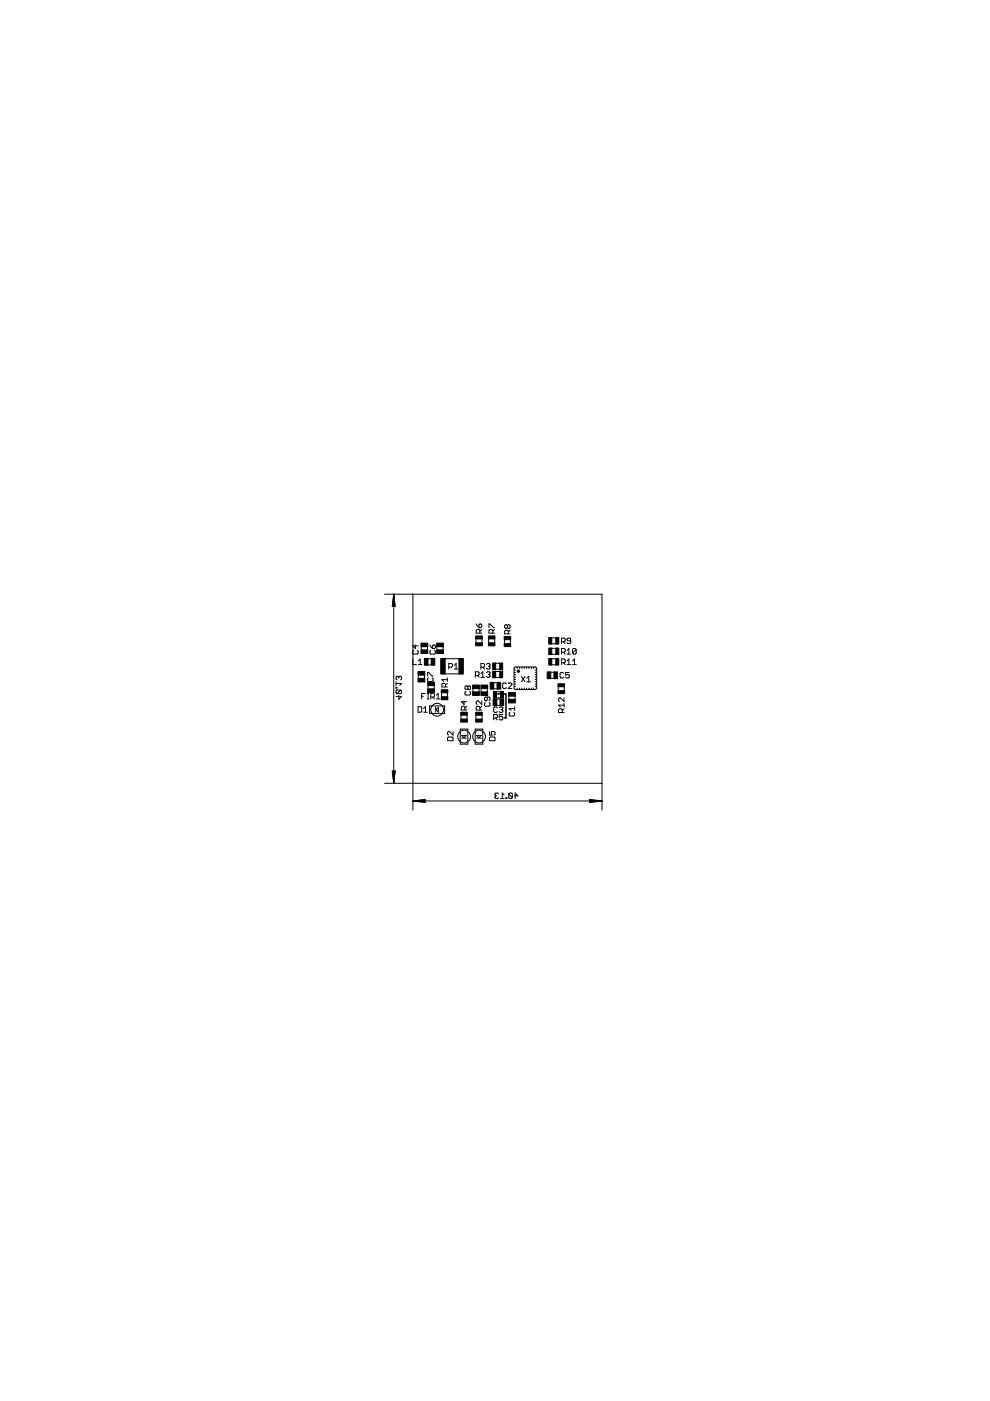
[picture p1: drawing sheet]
<svg xmlns="http://www.w3.org/2000/svg" width="210mm" height="297mm" viewBox="0 0 210 297" stroke-linecap="round" stroke-linejoin="round" font-family="sans-serif">
<g fill="none" stroke="#000" stroke-width=".21">
<path d="M81.5 126h46.1v45.8M83.5 126v40.1M83.5 126l.3 2.6h-.6zM83.5 126l.1 2.6M83.5 126l-.1 2.6M83.5 126l.2 2.6M83.5 126l-.3 2.6M87.5 139.7v1.2h.8M87.5 126v45.8M87.7 137.9l-.2 .2v.4l.2 .2h.8l.2-.2v-.4l-.2-.2M88.1 136.7v.8l-.6-.6h1.2M89.3 137.1v.7"/>
<path d="M90.6 137.1v.7M90.7 139.7h.7M91.1 136.7l.6 .8M91.3 137.9l-.2 .2v.4l.2 .2h.8l.2-.2v-.4l-.2-.2M91.7 136.9l.4-.2 .2 .2v.4l-.2 .2h-.4zM92.6 137.1v.7M94 137.1v.7M94.4 139.7h2.9M100.9 135.5v.8M101 132.3l.6 .8M101.6 132.5l.3-.2 .3 .2v.4l-.3 .2h-.3zM101.7 134.2v-.6l-.1-.1h-.4l-.2 .1v.6h1.2"/>
<path d="M102.2 133.5l-.5 .3M102.2 135.5v.8M103.6 135.5v.8M103.7 133.1v-.8h.2l.7 .8h.2M104.5 134.2v-.6l-.3-.1h-.3l-.2 .1v.6h1.1M104.8 133.5l-.3 .3M104.9 135.5v.8M107 135.6v.8M107.6 132.7l-.2-.3-.4 .3v.3l.2 .2 .4-.2M107.6 132.7l.2-.3 .4 .3v.3l-.2 .2-.4-.2M107.6 132.7v.3M107.8 134.4v-.6l-.2-.2h-.4l-.2 .2v.6h1.2"/>
<path d="M108.2 133.6l-.4 .4M108.2 135.6v.8M117 139.7h.8M117 135.2h.8M117 136.5h.8M117 137.5h.8M117 138.7h.8M119.1 136.1h.5l.2-.2v-.4l-.2-.2h-.5v1.2M119.1 138.3h.5l.2-.2v-.4l-.2-.2h-.5v1.2M119.4 136.1l.4 .4M119.4 138.3l.4 .4M120.2 137.9l.4-.4v1.2"/>
<path d="M120.2 138.7h.8M121 135.9h-.6l-.2-.2 .2-.4h.4l.2 .2v.8l-.2 .2h-.4l-.2-.2M122.2 137.7l-.2-.2h-.4l-.2 .2v.8M122.2 137.7v.8l-.2 .2h-.4l-.2-.2M122.2 137.7l-.8 .8M84 144.5v.8M84 145.7h.2v.2h-.2zM84 144.9h1.1l-.3 .4M84.6 147.5v.8l.5-.6h-1.1M84.6 143.6v.2M84.6 143.6l.2-.2 .3 .2v.4l-.2 .1M84.6 143.6l-.2-.2-.4 .2v.4l.2 .1"/>
<path d="M84.9 146.3l.2 .2v.4l-.2 .2h-.7M84.9 146.3h-.7l-.2 .2v.4l.2 .2M84.9 146.3l-.7 .8M88.6 149.8h.6l.2 .2v.8l-.2 .2h-.6zM88.7 143.1v.8M88.7 140.9h.8M88.7 140.1l.4-.4v1.2M89.4 147.6h.4M89.8 151h.8M89.8 150.2l.4-.4v1.2M90 143.1v.8M90.2 147h-.8v1.2"/>
<path d="M90.6 148.2h.4M90.6 147h.4M90.7 143.3v-.7h.1l.8 .7h.2M90.7 141h.8M90.7 145.4v.7M90.8 147v1.2M90.8 143.7l-.1 .2v.4l.1 .2h.8l.2-.2v-.4l-.2-.2M91.1 149.7h3.2v1.6h-3.2zM91.3 147.8h.6l.2-.2v-.4l-.2-.2h-.6v1.2M91.7 147.8l.4 .4M92.1 145.3v.8M92.4 150v1"/>
<path d="M92.4 150.5l.5-.5v1zM92.5 147.4l.4-.4v1.2M92.5 148.2h.8M93.6 146.9v.8M94.4 142.9h2.9M94.4 145.6v-.5l-.1-.2h-.4l-.2 .2v.5h1.1M94.8 144.9l-.4 .4M94.8 144.1h-1.1l.4 .4M94.8 143.7v.8M94.9 146.9v.8M94.9 156.4l.2-.1h.8l.2 .1v.6h-1.2zM95.1 141.5h.6l.2-.2v-.4l-.2-.2h-.6v1.2"/>
<path d="M96.1 155.1v.8l-.8-.8-.4 .2v.4l.2 .2M96.3 141.1l.4-.4v1.2M96.3 141.9h.8M97.6 154.6h1.6v3.2h-1.6zM97.7 151.6v.9M97.9 156.5h1M97.9 155.9h1l-.5 .5zM98.4 148.6v.8l-.6-.6h1.2M98.6 150.5v-.6l-.2-.1h-.4l-.2 .1v.6h1.2M98.8 146.6l-.2 .2v.4l.2 .2h.8l.2-.2v-.4l-.2-.2M99 149.8l-.4 .3M99 151.6v.9"/>
<path d="M99.2 145.6v.4M99.2 145.6l-.2-.2-.4 .2v.4l.2 .2 .4-.2M99.2 145.6l.2-.2 .4 .2v.4l-.2 .2-.4-.2M100.3 146v.7M100.8 154.6h1.6v3.2h-1.6zM100.8 143.2h.6l.2-.2v-.4l-.2-.2h-.6v1.2M100.9 151.6v.9M101 156.5h1M101 155.9h1l-.4 .5zM101.2 143.2l.4 .4M101.6 146v.7M101.7 150.5v-.6l-.1-.1h-.4l-.2 .1v.6h1.2"/>
<path d="M102 142.8l.4-.4v1.2M102 141.5h.6l.1-.2v-.4l-.1-.2h-.6v1.2M102 143.6h.7M102 146v.7M102.2 148.6v.8l-.8-.8-.4 .2v.4l.2 .2M102.2 149.8l-.5 .3M102.2 151.6v.9M102.4 141.5l.3 .4M102.9 148.9l-.2 .3v.3l.2 .2h.8l.2-.2v-.3l-.2-.3M103.1 140.9l.2-.2h.4l.2 .2-.2 .4M103.1 142.6l.2-.2h.4l.2 .2-.2 .4M103.3 147.8v.6l-.2 .2-.4-.2v-.4l.2-.2h.8l.2 .2v.4l-.2 .2"/>
<path d="M103.3 146v.7M103.5 141.3h.2M103.5 143h.2M103.7 141.3l.2 .2-.2 .4h-.4l-.2-.3M103.7 143l.2 .2-.2 .4h-.4l-.2-.2M103.8 156.4l.2-.1h.8l.1 .1v.6h-1.1zM103.8 155.1v.8h.6l-.2-.4 .2-.4h.4l.1 .2v.4l-.1 .2M104.7 146h.7M104.7 144.7h.7M104.7 152.3h.5l.3-.2v-.4l-.3-.2h-.5v1.1M105.1 152.3l.4 .3M105.1 140.6h.8"/>
<path d="M105.1 141.9h.8M105.1 142.4h.8M105.1 143.6h.8M105.3 147.9h.8M105.3 146.7h.8M105.3 149.5h.8M105.3 148.2h.7M105.5 150.1l-.3-.2h-.3l-.2 .2v.8l.2 .1h.3l.3-.1M105.8 150.1l.2-.2h.4l.2 .2-.2 .4M106.2 150.5h.2M106.4 150.5l.2 .2-.2 .3h-.4l-.2-.1M106.6 151.5h-.8v.6l.4-.3 .4 .3v.3l-.2 .2h-.4l-.2-.2"/>
<path d="M107.4 145l-.3-.2h-.3l-.2 .2v.8l.2 .2h.3l.3-.2M107.7 145l.2-.2h.4l.2 .2v.2l-.8 .8h.8M107.9 147.6v.7M108.1 151l-.2 .2v.4l.2 .2h.8l.2-.2v-.4l-.2-.2M109 141.6l.2-.2h4.3l.3 .2v4.3l-.3 .3h-4.3l-.2-.3zM109.1 149.9v.7M109.1 150.2h-1.2l.5 .4M109.2 147.6v.7M110.5 143.4l.8 1.2M111.3 143.4l-.8 1.2M111.7 143.8l.4-.4v1.2M111.7 144.6h.8"/>
<path d="M116.7 142.5h.8M116.8 143.8h.7M117 140.9h.8M118.4 145.6v.8M119.1 140.5h.5l.2-.2v-.4l-.2-.2h-.5v1.2M119.2 151.1v-.6l-.2-.2h-.4l-.2 .2v.6h1.2M119.4 140.5l.4 .4M119.5 142.8l-.2-.2h-.4l-.2 .2v.8l.2 .1h.4l.2-.1M119.6 148v.7l-.8-.7-.4 .1v.4l.2 .2M119.6 150.3l-.4 .4M119.6 149.5h-1.2l.4 .4M119.6 149.1v.8"/>
<path d="M119.6 145.6v.8M120.2 140.1l.4-.4v1.2M120.2 140.9h.8M120.7 142.6h-.8v.6l.4-.2 .4 .2v.4l-.2 .1h-.4l-.2-.1M121.4 140.1l.4-.4v1.2M121.4 140.9h.8M81.5 166.1h46.1M83.2 163.5h.6l-.3 2.6zM83.2 163.5l.3 2.6M83.4 163.5l.1 2.6M83.6 163.5l-.1 2.6M83.7 163.5l-.2 2.6"/>
<path d="M87.5 169.8h40.1M87.5 169.8l2.6-.3v.6zM87.5 169.8l2.6 .1M87.5 169.8l2.6 .3M90.1 169.7l-2.6 .1M90.1 169.6l-2.6 .2M105.1 168.7l-.2 .2 .2 .4h.4l.2-.2M105.1 168.7h.2M105.7 168.3l-.2-.2h-.4l-.2 .2 .2 .4M106.1 169.3h.8M106.9 168.6l-.4-.5v1.2M107.3 169.1h.2v.2h-.2z"/>
<path d="M107.9 168.3v.8l.2 .2h.3l.2-.2M107.9 168.3l.2-.2h.3l.2 .2v.8M107.9 168.3l.7 .8M109 168.7h.8l-.6-.6v1.2M125 169.5l2.6 .3-2.6 .3zM125 169.7l2.6 .1M125 169.6l2.6 .2M127.6 169.8l-2.6 .1M127.6 169.8l-2.6 .3"/>
<circle cx="92.7" cy="150.5" r="1.35"/>
<circle cx="98.4" cy="156.2" r="1.35"/>
<circle cx="101.6" cy="156.2" r="1.35"/>
</g>
<g fill="none" stroke="#000" stroke-width=".23">
<path d="M109.1 142h.2M109.1 142.6h.2M109.1 143h.2M109.1 143.6h.2M109.1 144.1h.2M109.1 144.5h.2M109.1 145.1h.2M109.1 145.5h.2M109.6 141.5v.2M109.6 145.9v.2M110.2 141.5v.2M110.2 145.9v.2"/>
<path d="M110.6 141.5v.2M110.6 145.9v.2M111.1 141.5v.2M111.1 145.9v.2M111.6 141.5v.2M111.6 145.9v.2M112.1 141.5v.2M112.1 145.9v.2M112.6 141.5v.2M112.6 145.9v.2M113.1 141.5v.2M113.1 145.9v.2"/>
<path d="M113.5 142h.2M113.5 142.6h.2M113.5 143h.2M113.5 143.6h.2M113.5 144.1h.2M113.5 144.5h.2M113.5 145.1h.2M113.5 145.5h.2"/>
</g>
<circle cx="109.9" cy="142.3" r=".25" fill="#000" stroke="#000" stroke-width=".21"/>
<g fill="#000" stroke="#000" stroke-width=".21">
<path d="M89.3 137.8h1.4v.8h-1.4zM89.3 136.4h1.4v.7h-1.4zM90 139.6h.7v1.4h-.7zM91.4 139.6h.8v1.4h-.8zM92.6 137.8h1.4v.8h-1.4zM92.6 136.4h1.4v.7h-1.4zM93.5 139.6h.9v3.3h-.9zM97.3 139.6h.9v3.3h-.9zM100.9 134.8h1.4v.7h-1.4zM100.9 136.3h1.4v.6h-1.4zM103.5 134.8h1.4v.7h-1.4zM103.5 136.3h1.4v.6h-1.4z"/>
<path d="M106.9 135h1.4v.6h-1.4zM106.9 136.5h1.4v.6h-1.4zM116.4 135.2h.6v1.4h-.6zM116.4 137.4h.6v1.4h-.6zM116.4 139.6h.6v1.4h-.6zM117.8 135.2h.7v1.4h-.7zM117.8 137.4h.7v1.4h-.7zM117.8 139.6h.7v1.4h-.7zM88.6 142.4h1.5v.8h-1.5zM88.6 143.8h1.5v.8h-1.5zM90.7 144.6h1.4v.8h-1.4zM90.7 146h1.4v.8h-1.4z"/>
<path d="M93.6 146.2h1.4v.7h-1.4zM93.6 147.7h1.4v.7h-1.4zM97.7 152.5h1.4v.6h-1.4zM97.7 151h1.4v.6h-1.4zM100.2 145.2h1.4v.8h-1.4zM100.2 146.7h1.4v.7h-1.4zM100.9 152.5h1.4v.6h-1.4zM100.9 151h1.4v.6h-1.4zM102 145.2h1.4v.8h-1.4zM102 146.7h1.4v.7h-1.4zM103.9 144.7h.8v1.4h-.8zM104.5 140.6h.6v1.4h-.6z"/>
<path d="M104.5 142.3h.6v1.4h-.6zM104.6 146.6h.7v1.4h-.7zM104.6 148.2h.7v1.4h-.7zM105.4 144.7h.8v1.4h-.8zM105.9 140.6h.7v1.4h-.7zM105.9 142.3h.7v1.4h-.7zM106.1 146.6h.6v1.4h-.6zM106 148.2h.8v1.4h-.8zM107.8 146.8h1.5v.8h-1.5zM107.8 148.3h1.5v.7h-1.5zM116 142.5h.8v1.4h-.8zM117.5 142.5h.7v1.4h-.7z"/>
<path d="M118.3 146.4h1.4v.7h-1.4zM118.3 145h1.4v.6h-1.4z"/>
</g>
<path d="M105.5 147.1h1.8v5.1h-.3" fill="none" stroke="#000" stroke-width=".32"/>
</svg>
